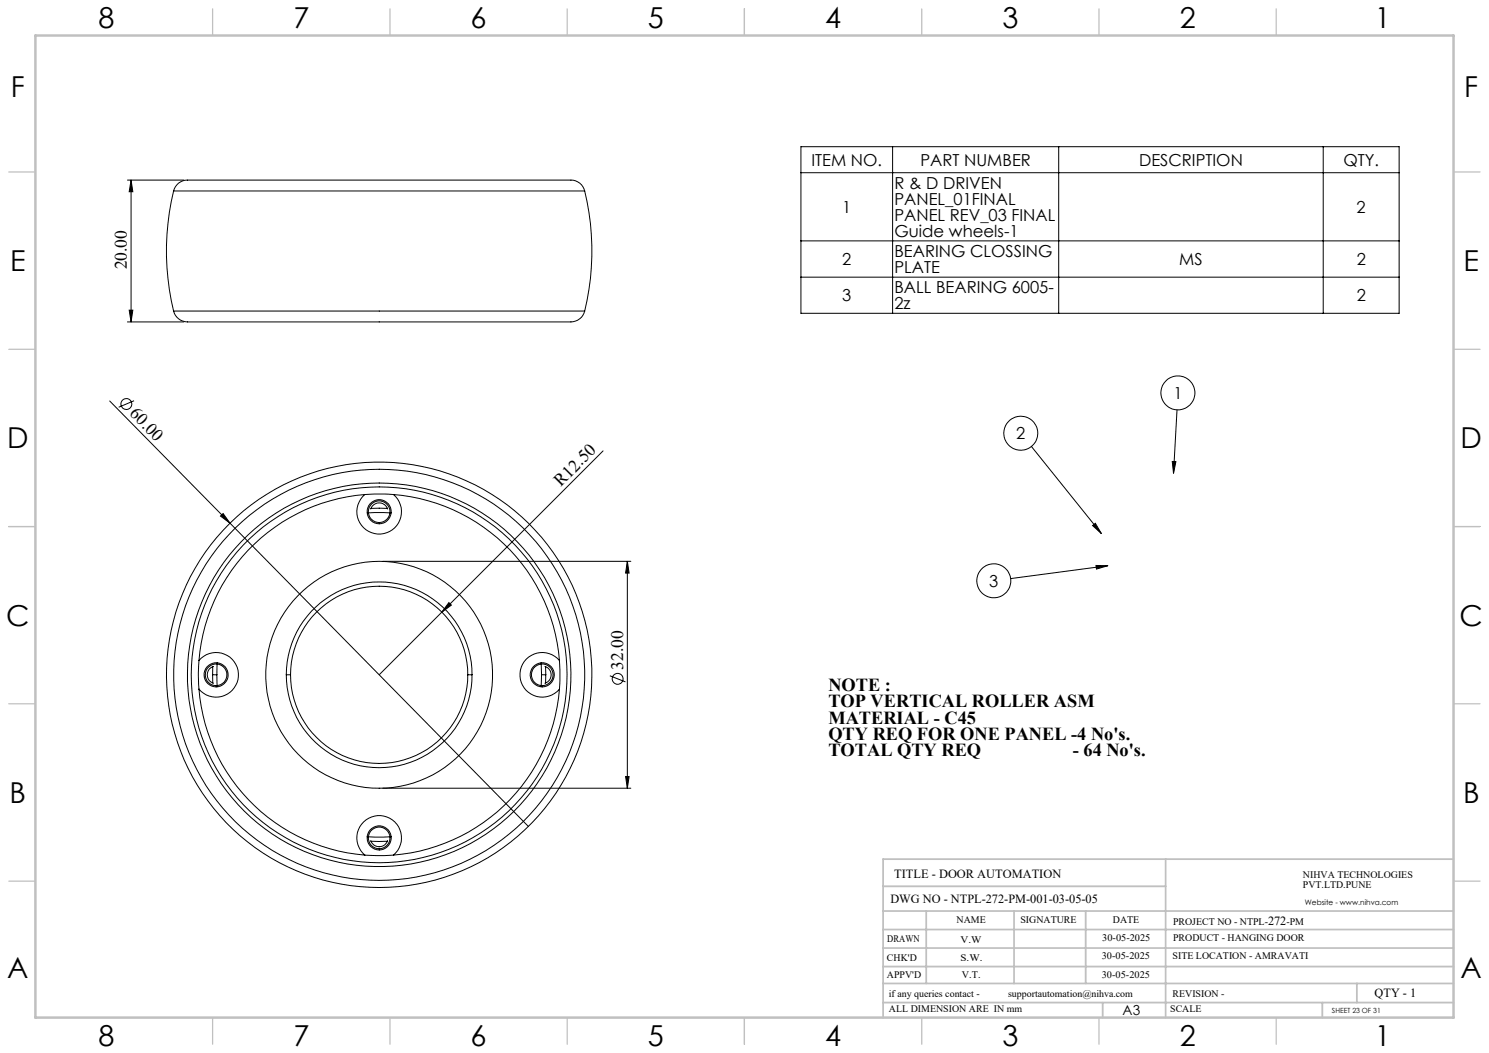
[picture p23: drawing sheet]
<svg xmlns="http://www.w3.org/2000/svg" width="420mm" height="297mm" viewBox="0 0 420 297" stroke-linecap="round" stroke-linejoin="round" font-family="sans-serif">
<defs><g id="words">
<g font-size="8.1">
<text x="27.8" y="8">8</text>
<text x="82.8" y="8">7</text>
<text x="132.8" y="8">6</text>
<text x="182.8" y="8">5</text>
<text x="232.8" y="8">4</text>
<text x="282.8" y="8">3</text>
<text x="332.8" y="8">2</text>
<text x="387.8" y="8">1</text>
<text x="3" y="27.2">F</text>
<text x="413" y="27.2">F</text>
<text x="2.8" y="76.5">E</text>
<text x="412.8" y="76.5">E</text>
<text x="2" y="126.5">D</text>
<text x="412" y="126.5">D</text>
<text x="1.7" y="176.5">C</text>
<text x="411.7" y="176.5">C</text>
<text x="2.7" y="226.5">B</text>
<text x="412.7" y="226.5">B</text>
<text x="2" y="275.7">A</text>
<text x="412" y="275.7">A</text>
<text x="27.8" y="295">8</text>
<text x="82.8" y="295">7</text>
<text x="132.8" y="295">6</text>
<text x="182.8" y="295">5</text>
<text x="232.8" y="295">4</text>
<text x="282.8" y="295">3</text>
<text x="332.8" y="295">2</text>
<text x="387.8" y="295">1</text>
</g>
<g font-size="5.2">
<text x="233.7" y="194.8">NOTE :</text>
<text x="233.7" y="199.5">TOP VERTICAL ROLLER ASM</text>
<text x="233.7" y="204.1">MATERIAL - C45</text>
<text x="233.7" y="208.7">QTY REQ FOR ONE PANEL -4 No's.</text>
<text x="233.7" y="213.3">TOTAL QTY REQ</text>
<text x="302.6" y="213.3">- 64 No's.</text>
</g>
<g font-size="4.9">
<text x="35.8" y="76" transform="rotate(-90 35.8 76)">20.00</text>
<text x="36.3" y="116.8" transform="rotate(45 36.3 116.8)">60.00</text>
<text x="158.2" y="137.4" transform="rotate(-45 158.2 137.4)">R12.50</text>
<text x="175.8" y="188.9" transform="rotate(-90 175.8 188.9)">32.00</text>
</g>
<g font-size="4.7">
<text x="228.9" y="46.7">ITEM NO.</text>
<text x="259.6" y="46.7">PART NUMBER</text>
<text x="321.3" y="46.7">DESCRIPTION</text>
<text x="378.9" y="46.7">QTY.</text>
<text x="252.3" y="53.2">R &amp; D DRIVEN</text>
<text x="237.6" y="60">1</text>
<text x="252.3" y="57.7">PANEL_01FINAL</text>
<text x="382.7" y="60">2</text>
<text x="252.3" y="62.2">PANEL REV_03 FINAL</text>
<text x="252.3" y="66.8">Guide wheels-1</text>
<text x="237.6" y="74.7">2</text>
<text x="252.3" y="72.4">BEARING CLOSSING</text>
<text x="252.3" y="77">PLATE</text>
<text x="332.6" y="74.7">MS</text>
<text x="382.7" y="74.7">2</text>
<text x="252.3" y="82.6">BALL BEARING 6005-</text>
<text x="237.6" y="84.9">3</text>
<text x="252.3" y="87.2">2z</text>
<text x="382.7" y="84.9">2</text>
<text x="331" y="112.5">1</text>
<text x="286.7" y="123.9">2</text>
<text x="279" y="165.5">3</text>
</g>
<text font-size="3.9" x="316.7" y="286.4">A3</text>
<g font-size="3.5">
<text x="252.2" y="247.6">TITLE - DOOR AUTOMATION</text>
<text x="251.2" y="254.7">DWG NO - NTPL-272-PM-001-03-05-05</text>
<text x="357.7" y="260.9">272</text>
<text x="387.7" y="281.1">QTY - 1</text>
</g>
<g font-size="2.8">
<text x="367.5" y="247.6">NIHVA TECHNOLOGIES</text>
<text x="367.5" y="250.5">PVT.LTD.PUNE</text>
<text x="269.8" y="260.3">NAME</text>
<text x="287.8" y="260.3">SIGNATURE</text>
<text x="313.9" y="260.4">DATE</text>
<text x="330.9" y="261">PROJECT NO - NTPL-</text>
<text x="362.9" y="261">-PM</text>
<text x="250.3" y="265.6">DRAWN</text>
<text x="270.9" y="266.1">V.W</text>
<text x="310.9" y="265.5">30-05-2025</text>
<text x="330.9" y="265.5">PRODUCT - HANGING DOOR</text>
<text x="250.2" y="271.1">CHK'D</text>
<text x="250.2" y="275.8">APPV'D</text>
<text x="270.9" y="271.1">S.W.</text>
<text x="271.3" y="275.8">V.T.</text>
<text x="310.8" y="270.6">30-05-2025</text>
<text x="310.8" y="275.8">30-05-2025</text>
<text x="330.7" y="270.6">SITE LOCATION - AMRAVATI</text>
<text x="250.7" y="281.1">if any queries contact -</text>
<text x="284.3" y="281.1">supportautomation@nihva.com</text>
<text x="330.7" y="281.1">REVISION -</text>
<text x="250.7" y="285.6">ALL DIMENSION ARE IN mm</text>
<text x="330.1" y="285.6">SCALE</text>
</g>
<text font-size="2.1" x="368.1" y="255.1">Website - www.nihva.com</text>
<text font-size="2" x="375.7" y="285.6">SHEET 23 OF 31</text>
</g></defs>
<g fill="none" stroke="#000" stroke-width=".28">
<path d="M35.9 50.8h16M37 50.8v40M37 50.8l.5 3.3h-1.1zM49 53.9a71.7 71.7 0 0 0 0 33.8M49 53.9a4.4 4.4 0 0 1 5.2-3.1h106a4.2 4.2 0 0 1 4.7 3.1M49 53.9h115.9M164.9 53.9a71.7 71.7 0 0 1 0 33.8M225.9 41.4h168.8v47h-168.8zM225.9 48.7h168.8M251.8 41.4v47M298.6 41.4v47M373.2 41.4v47"/>
<path d="M225.9 67.9h168.8M225.9 78.2h168.8M35.9 90.8h16M36.4 87.5h1.1l-.5 3.3zM49 87.7a4.7 4.7 0 0 0 5.5 3.1h104.9a4.8 4.8 0 0 0 5.5-3.1M49 87.7h115.9M30.9 113.1l34 34.5M37.8 113l-4.3 1.9M332 115.6l-1 17.9M102.9 139.5a6.3 6.3 0 0 0-.6 9.2 6.3 6.3 0 0 0 9.2 0 6.3 6.3 0 0 0-.5-9.2M102.9 139.5l2.7-.2 5.4 .2M102.9 139.5a51.1 51.1 0 0 0-46.8 46.8"/>
<path d="M111 139.5a51 51 0 0 1 46.8 46.8M170.1 127.2l-63.1 63.1M290.9 125.9l19.8 24.6M330.7 130.2h1l-.7 3.3zM62.2 145.6l.7-.8 2 2.8zM64.9 147.6l84.1 85.5M103.6 144.7h6.7M104.6 143.6a2.5 2.5 0 0 1 2.3-1.8 2.5 2.5 0 0 1 2.4 1.8M104.6 143.4h4.7M107.9 158.3h70M177 158.3l.4 3.3h-.9zM177 158.3v64"/>
<path d="M308.2 148.2l.8-.6 1.7 2.9zM309.1 159.5l3.4 .1-3.2 .9zM312.5 159.6l-27.4 3.6M126.6 170l.7 .7-2.7 1.9zM56.1 186.3a6.3 6.3 0 0 1 9.2-.5 6.3 6.3 0 0 1 0 9.1 6.3 6.3 0 0 1-9.2-.5M56.1 186.3l-.1 3.4 .1 4.7M56.1 194.4a51 51 0 0 0 46.8 46.8M60 190.3h1.2M60 190.3v2.3M60 188v2.3M60.2 188a2.49 2.49 0 0 0-1.7 2.3 2.49 2.49 0 0 0 1.7 2.4M61.2 190.3l.1 3.4"/>
<path d="M61.3 186.9l-.1 3.4M80.8 190.3a26.2 26.2 0 0 1 26.1-26.2 26.2 26.2 0 0 1 26.2 26.2M80.8 190.3a26.2 26.2 0 0 0 26.1 26.2 26.2 26.2 0 0 0 26.2-26.2M80.8 190.3h1.2M82 190.3a25 25 0 0 0 24.9 25 25 25 0 0 0 25-25M82 190.3a25 25 0 0 1 24.9-25 25 25 0 0 1 25 25M131.9 190.3h1.2M152.6 186.9l.2 3.4M152.8 190.3h1.2M152.8 190.3l-.2 3.4M153.7 188a2.49 2.49 0 0 1 1.8 2.3 2.49 2.49 0 0 1-1.8 2.4M153.9 188l.1 2.3"/>
<path d="M154 190.3l-.1 2.3M157.8 186.3a6.3 6.3 0 0 0-9.2-.5 6.3 6.3 0 0 0 0 9.1 6.3 6.3 0 0 0 9.2-.5M157.8 186.3l.1 2.7-.1 5.4M157.8 194.4a51 51 0 0 1-46.8 46.8M172 190.6l4.4 1.7M176.5 219h.9l-.4 3.3zM103.6 236h6.7M104.6 237.1a2.5 2.5 0 0 0 2.3 1.7 2.5 2.5 0 0 0 2.4-1.7M104.6 237.3h4.7M107.9 222.3h70M102.9 241.2a6.3 6.3 0 0 1-.6-9.2 6.3 6.3 0 0 1 9.2 0 6.3 6.3 0 0 1-.5 9.2M102.9 241.2l3.4 .1 4.7-.1"/>
<circle cx="35.6" cy="113.9" r="1.54"/>
<circle cx="332.2" cy="110.8" r="4.8"/>
<circle cx="287.9" cy="122.2" r="4.8"/>
<circle cx="106.9" cy="144.3" r="3.4"/>
<circle cx="106.9" cy="144.3" r="3"/>
<circle cx="280.3" cy="163.8" r="4.8"/>
<circle cx="60.9" cy="190.3" r="3.1"/>
<circle cx="60.9" cy="190.3" r="3.4"/>
<circle cx="106.9" cy="190.3" r="32"/>
<circle cx="107" cy="190.3" r="54.1"/>
<circle cx="107" cy="190.3" r="58"/>
<circle cx="107" cy="190.3" r="53"/>
<circle cx="107" cy="190.3" r="60"/>
<circle cx="152.9" cy="190.3" r="3.1"/>
<circle cx="152.9" cy="190.3" r="3.4"/>
<circle cx="174.2" cy="191.5" r="1.53"/>
<circle cx="106.9" cy="236.3" r="3.1"/>
<circle cx="106.9" cy="236.3" r="3.4"/>
</g>
<g fill="none" stroke="#c0c0c0" stroke-width=".35">
<path d="M60 2.5v7.5M110 2.5v7.5M160 2.5v7.5M210 2.5v7.5M260 2.5v7.5M310 2.5v7.5M360 2.5v7.5M2.5 48.5h7.5M410 48.5h7.5M2.5 98.5h7.5M410 98.5h7.5M2.5 148.5h7.5"/>
<path d="M410 148.5h7.5M2.5 198.5h7.5M410 198.5h7.5M2.5 248.5h7.5M410 248.5h7.5M60 287v7.5M110 287v7.5M160 287v7.5M210 287v7.5M260 287v7.5M310 287v7.5M360 287v7.5"/>
</g>
<g fill="none" stroke="#c0c0c0" stroke-width=".5">
<path d="M249.1 257h160.9M249.1 250h79.7M261.3 257v20.4M286 257v20.4M306.2 257v20.4M328.8 242.3v44.7M410 242.3h-160.9v44.7M249.1 272.6h160.9M249.1 267.4h160.9M249.1 262.2h160.9M249.1 277.4h160.9M382.7 277.4v5.4"/>
<path d="M249.1 282.8h160.9M311 282.8v4.2M373 282.8v4.2"/>
</g>
<path d="M10 10h400v277h-400z" fill="none" stroke="#c0c0c0" stroke-width=".7"/>
<g fill="#000">
<path d="M62.2 145.6l.7-.8 2 2.8zM126.6 170l.7 .7-2.7 1.9z"/>
<path d="M330.7 130.2h1l-.7 3.3zM308.2 148.2l.8-.6 1.7 2.9zM309.1 159.5l3.4 .1-3.2 .9z"/>
<path d="M177 158.3l.4 3.3h-.9zM176.5 219h.9l-.4 3.3zM37 50.8l.5 3.3h-1.1zM36.4 87.5h1.1l-.5 3.3z"/>
</g>
<use href="#words"/>
</svg>
